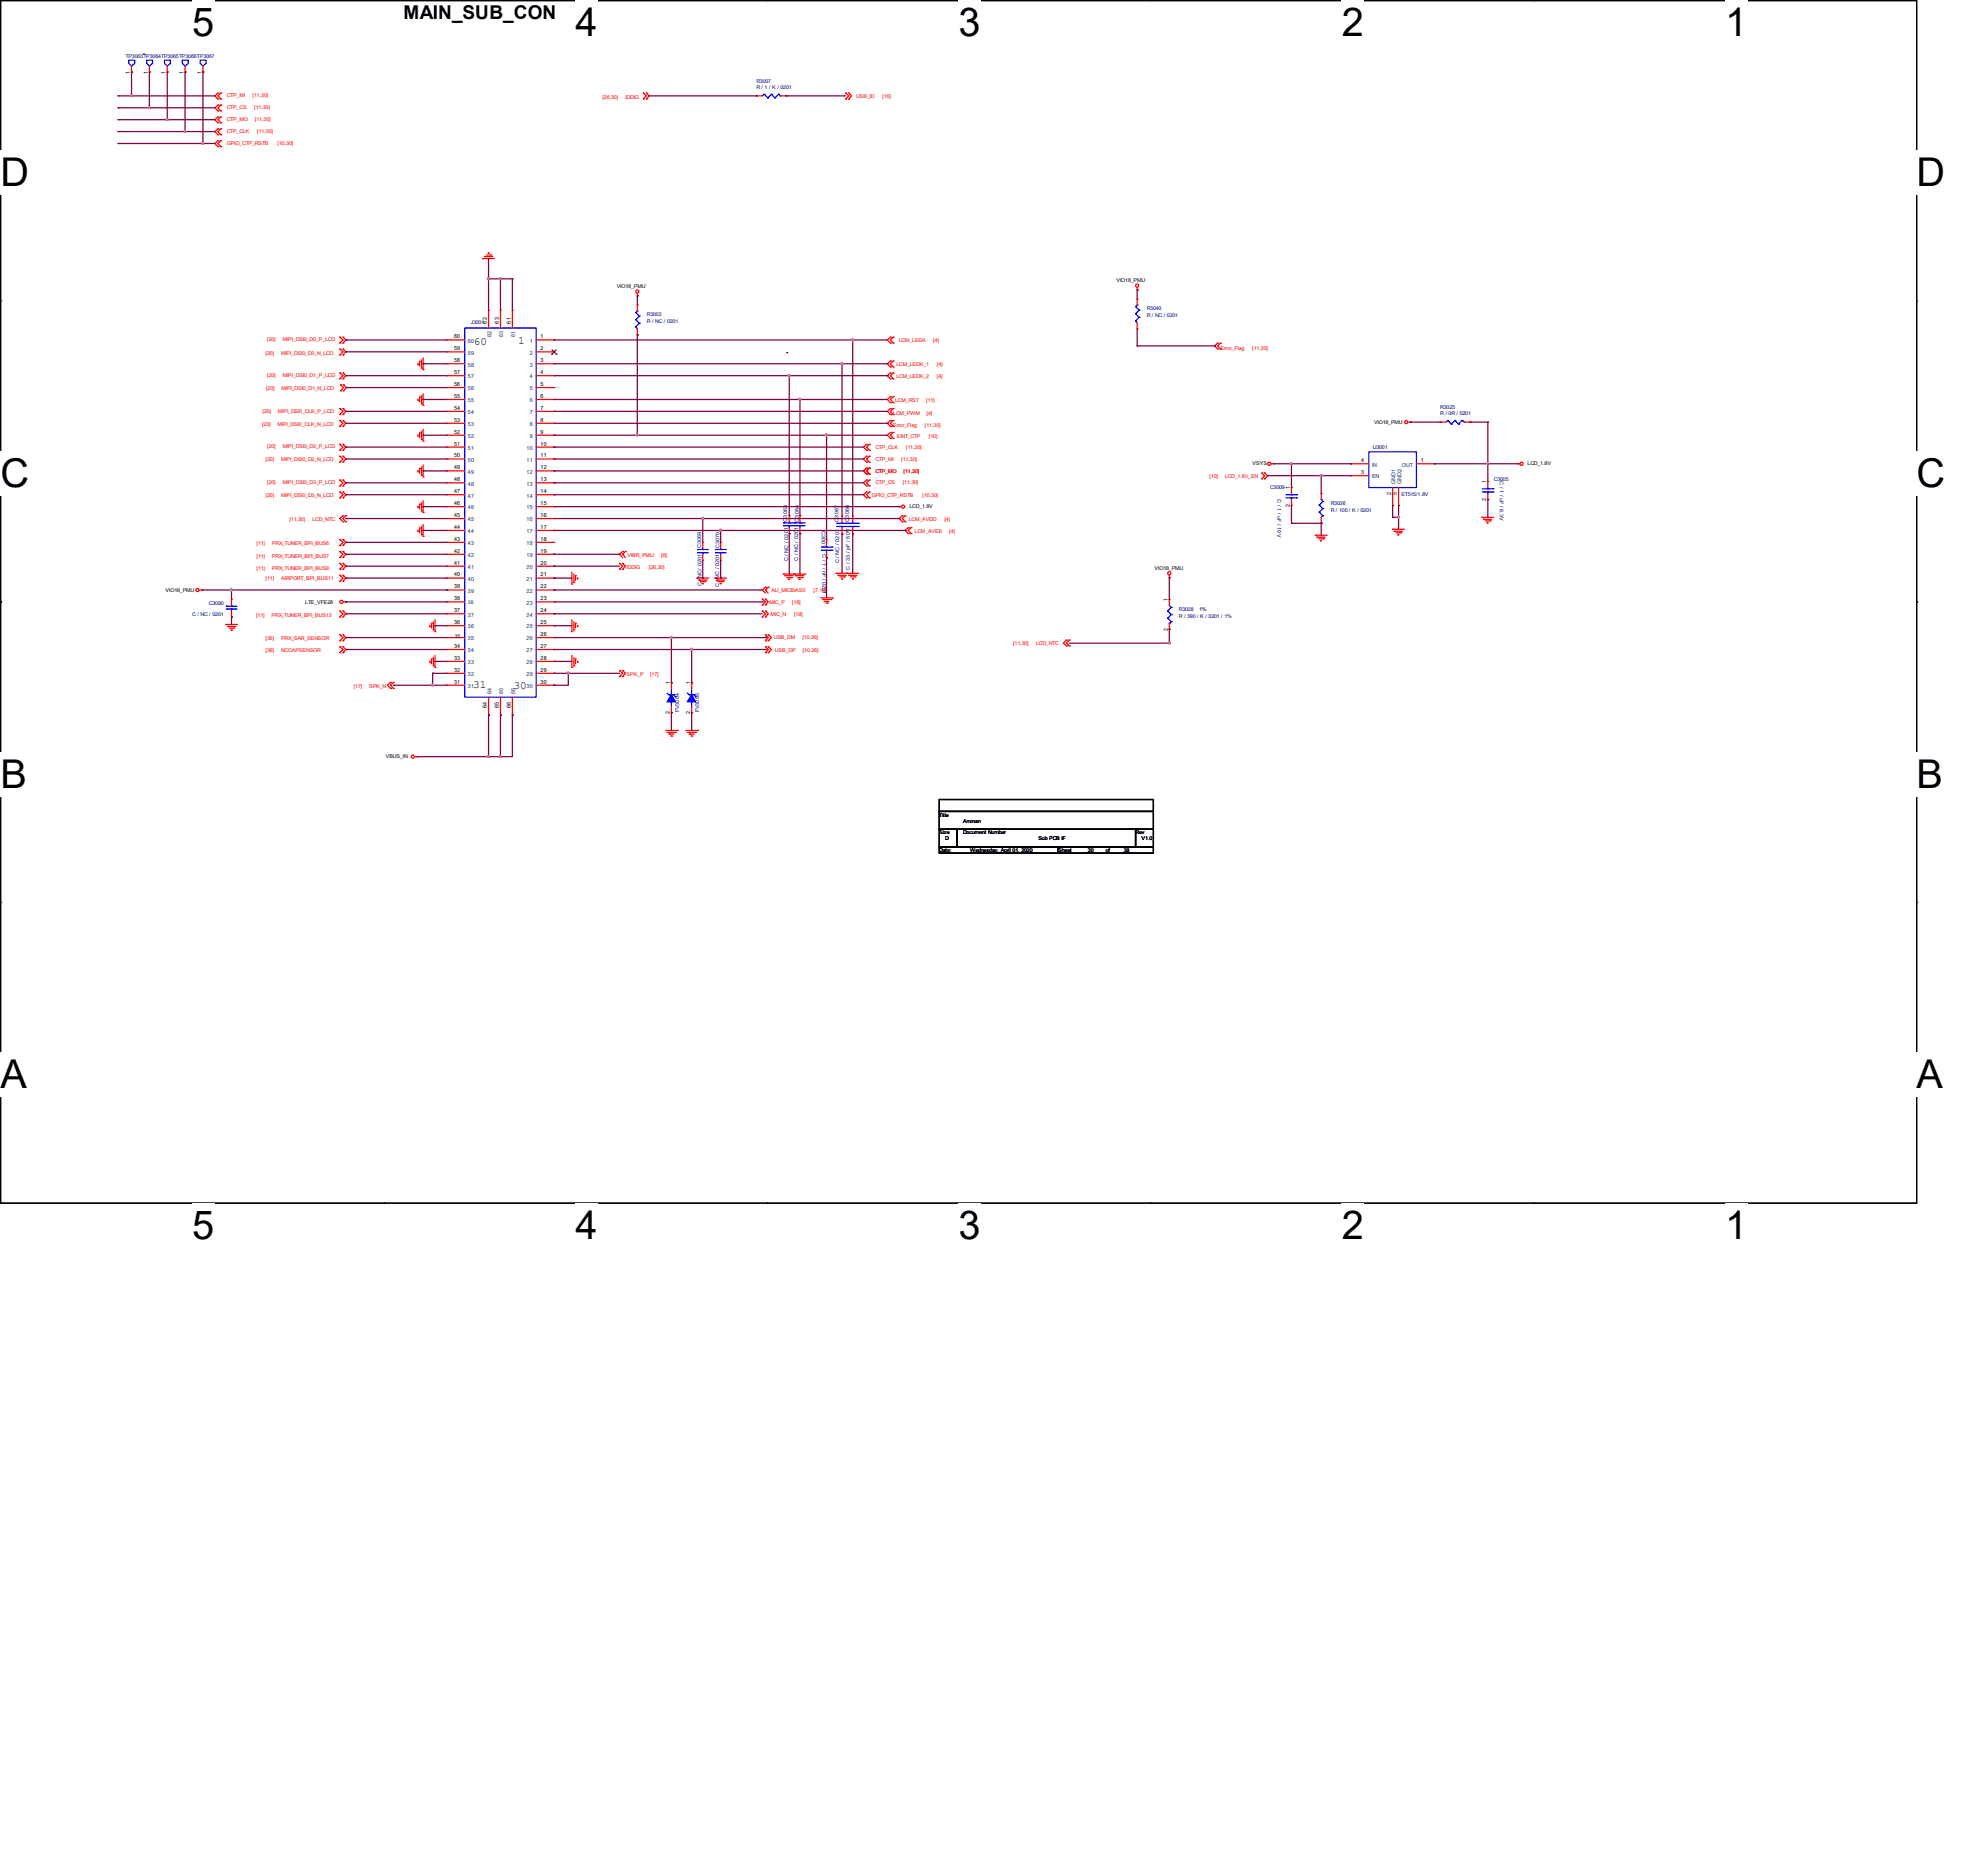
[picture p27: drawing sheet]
<svg xmlns="http://www.w3.org/2000/svg" width="210mm" height="200mm" viewBox="0 0 210 200" stroke-linecap="round" stroke-linejoin="round" font-family="sans-serif">
<defs><g id="words">
<g font-size="4.2">
<text x="20.5" y="3.9">5</text>
<text x="61.4" y="3.9">4</text>
<text x="102.3" y="3.9">3</text>
<text x="143.2" y="3.9">2</text>
<text x="184.1" y="3.9">1</text>
<text x=".1" y="19.9">D</text>
<text x="204.5" y="19.9">D</text>
<text x=".1" y="51.9">C</text>
<text x="204.5" y="51.9">C</text>
<text x=".1" y="84">B</text>
<text x="204.5" y="84">B</text>
<text x=".1" y="116.1">A</text>
<text x="204.5" y="116.1">A</text>
<text x="20.5" y="132.1">5</text>
<text x="61.4" y="132.1">4</text>
<text x="102.3" y="132.1">3</text>
<text x="143.2" y="132.1">2</text>
<text x="184.1" y="132.1">1</text>
</g>
<text font-size="2" x="43.1" y="2.1">MAIN_SUB_CON</text>
<g font-size="1.2">
<text x="50.6" y="36.8">60</text>
<text x="55.3" y="36.7">1</text>
<text x="50.5" y="73.4">31</text>
<text x="54.8" y="73.5">30</text>
</g>
<g font-size=".6" fill="#000080">
<text x="13.4" y="6.2">TP3063TP3064TP3065TP3066TP3067</text>
<text x="80.7" y="8.9">R3007</text>
<text x="80.7" y="9.5">R / 1 / K / 0201</text>
<text x="50.2" y="34.6">J3001</text>
<text x="69" y="33.7">R3002</text>
<text x="69" y="34.5">R / NC / 0201</text>
<text x="122.4" y="33.1">R3040</text>
<text x="122.4" y="33.9">R / NC / 0201</text>
<text x="146.5" y="47.9">U3001</text>
<text x="153.7" y="43.7">R3025</text>
<text x="153.7" y="44.3">R / 0R / 0201</text>
<text x="135.5" y="52.1">C3009</text>
<text x="136.3" y="53.3" transform="rotate(90 136.3 53.3)">C / 1 / uF / 10V</text>
<text x="142" y="53.8">R3026</text>
<text x="149.5" y="52.9">ET515/1.8V</text>
<text x="159.4" y="51.3">C3005</text>
<text x="160.1" y="51.3" transform="rotate(90 160.1 51.3)">C / 1 / uF / 6.3V</text>
<text x="74.8" y="58.5" transform="rotate(-90 74.8 58.5)">C3069</text>
<text x="76.8" y="58.5" transform="rotate(-90 76.8 58.5)">C3070</text>
<text x="84" y="55.6" transform="rotate(-90 84 55.6)">C3063</text>
<text x="84.1" y="59.9" transform="rotate(-90 84.1 59.9)">C / NC / 0201</text>
<text x="85.2" y="59.8" transform="rotate(-90 85.2 59.8)">C / NC / 0201</text>
<text x="85.2" y="55.6" transform="rotate(-90 85.2 55.6)">C3064</text>
<text x="87.7" y="56.7" transform="rotate(90 87.7 56.7)">C3007</text>
<text x="87.8" y="59.1" transform="rotate(90 87.8 59.1)">C / 1 / nF / 0201</text>
<text x="89.5" y="55.6" transform="rotate(-90 89.5 55.6)">C3067</text>
<text x="90.6" y="55.6" transform="rotate(-90 90.6 55.6)">C3068</text>
<text x="142" y="54.6">R / 100 / K / 0201</text>
<text x="20.5" y="65.7">C / NC / 0201</text>
<text x="22.3" y="64.5">C3090</text>
<text x="74.9" y="62.5" transform="rotate(-90 74.9 62.5)">C / NC/ 0201</text>
<text x="76.7" y="62.7" transform="rotate(-90 76.7 62.7)">C / NC / 0201</text>
<text x="89.6" y="60.1" transform="rotate(-90 89.6 60.1)">C / NC / 0201</text>
<text x="90.7" y="60.8" transform="rotate(-90 90.7 60.8)">C / 33 / pF / 50V</text>
<text x="125.8" y="65.1">R3028</text>
<text x="125.8" y="65.9">R / 390 / K / 0201 / 1%</text>
<text x="72.5" y="76" transform="rotate(-90 72.5 76)">FV3004</text>
<text x="74.6" y="76" transform="rotate(-90 74.6 76)">FV3005</text>
</g>
<g font-size=".6">
<text x="13.9" y="7.8" transform="rotate(-90 13.9 7.8)">1</text>
<text x="15.8" y="7.8" transform="rotate(-90 15.8 7.8)">1</text>
<text x="17.7" y="7.8" transform="rotate(-90 17.7 7.8)">1</text>
<text x="19.6" y="7.8" transform="rotate(-90 19.6 7.8)">1</text>
<text x="21.5" y="7.8" transform="rotate(-90 21.5 7.8)">1</text>
<text x="52" y="34.5" transform="rotate(-90 52 34.5)">62</text>
<text x="53.2" y="34.5" transform="rotate(-90 53.2 34.5)">63</text>
<text x="54.5" y="34.5" transform="rotate(-90 54.5 34.5)">61</text>
<text x="65.8" y="30.7">VIO18_PMU</text>
<text x="119.2" y="30.1">VIO18_PMU</text>
<text x="48.5" y="41.2">56</text>
<text x="48.5" y="39.9">57</text>
<text x="48.5" y="38.6">58</text>
<text x="48.5" y="37.4">59</text>
<text x="48.5" y="36.1">60</text>
<text x="57.7" y="36.1">1</text>
<text x="57.7" y="37.4">2</text>
<text x="57.7" y="38.6">3</text>
<text x="57.7" y="39.9">4</text>
<text x="57.7" y="41.2">5</text>
<text x="48.5" y="42.4">55</text>
<text x="48.5" y="43.7">54</text>
<text x="48.5" y="45">53</text>
<text x="48.5" y="46.3">52</text>
<text x="48.5" y="47.5">51</text>
<text x="57.7" y="42.4">6</text>
<text x="57.7" y="43.7">7</text>
<text x="57.7" y="45">8</text>
<text x="57.7" y="46.3">9</text>
<text x="57.7" y="47.5">10</text>
<text x="146.6" y="45.2">VIO18_PMU</text>
<text x="48.5" y="53.9">46</text>
<text x="48.5" y="52.6">47</text>
<text x="48.5" y="51.3">48</text>
<text x="48.5" y="50.1">49</text>
<text x="48.5" y="48.8">50</text>
<text x="57.7" y="48.8">11</text>
<text x="57.7" y="50.1">12</text>
<text x="57.7" y="51.3">13</text>
<text x="57.7" y="52.6">14</text>
<text x="57.7" y="53.9">15</text>
<text x="133.7" y="49.6">VSYS</text>
<text x="137.7" y="52.2" transform="rotate(-90 137.7 52.2)">1</text>
<text x="145.3" y="49.3">4</text>
<text x="145.3" y="50.6">3</text>
<text x="148.4" y="52.8" transform="rotate(-90 148.4 52.8)">2</text>
<text x="149.1" y="52.8" transform="rotate(-90 149.1 52.8)">5</text>
<text x="151.6" y="49.3">1</text>
<text x="158.6" y="53.4" transform="rotate(-90 158.6 53.4)">2</text>
<text x="158.6" y="51.5" transform="rotate(-90 158.6 51.5)">1</text>
<text x="163" y="49.6">LCD_1.8V</text>
<text x="48.5" y="57.7">43</text>
<text x="48.5" y="56.4">44</text>
<text x="48.5" y="59">42</text>
<text x="48.5" y="55.1">45</text>
<text x="57.7" y="55.1">16</text>
<text x="57.7" y="56.4">17</text>
<text x="57.7" y="57.7">18</text>
<text x="57.7" y="59">19</text>
<text x="97.1" y="54.2">LCD_1.8V</text>
<text x="137.7" y="54.1" transform="rotate(-90 137.7 54.1)">2</text>
<text x="17.7" y="63.1">VIO18_PMU</text>
<text x="32.6" y="64.4">LTE_VFE28</text>
<text x="48.5" y="61.5">40</text>
<text x="48.5" y="64">38</text>
<text x="48.5" y="62.8">39</text>
<text x="48.5" y="65.3">37</text>
<text x="48.5" y="60.2">41</text>
<text x="57.7" y="60.2">20</text>
<text x="57.7" y="61.5">21</text>
<text x="57.7" y="62.8">22</text>
<text x="57.7" y="64">23</text>
<text x="57.7" y="65.3">24</text>
<text x="123.2" y="60.8">VIO18_PMU</text>
<text x="124.6" y="64.1" transform="rotate(-90 124.6 64.1)">1</text>
<text x="128" y="65.1">1%</text>
<text x="48.5" y="69.1">34</text>
<text x="48.5" y="66.6">36</text>
<text x="48.5" y="71.7">32</text>
<text x="48.5" y="70.4">33</text>
<text x="48.5" y="68">35</text>
<text x="57.7" y="67.8">26</text>
<text x="57.7" y="69.1">27</text>
<text x="57.7" y="71.7">29</text>
<text x="57.7" y="70.4">28</text>
<text x="57.7" y="66.6">25</text>
<text x="124.6" y="67.3" transform="rotate(-90 124.6 67.3)">2</text>
<text x="48.5" y="72.9">31</text>
<text x="52" y="75.5" transform="rotate(-90 52 75.5)">64</text>
<text x="53.2" y="75.5" transform="rotate(-90 53.2 75.5)">65</text>
<text x="54.5" y="75.5" transform="rotate(-90 54.5 75.5)">66</text>
<text x="57.7" y="72.9">30</text>
<text x="71.5" y="76.2" transform="rotate(-90 71.5 76.2)">2</text>
<text x="71.5" y="73" transform="rotate(-90 71.5 73)">1</text>
<text x="73.6" y="76.2" transform="rotate(-90 73.6 76.2)">2</text>
<text x="73.6" y="73" transform="rotate(-90 73.6 73)">1</text>
<text x="41.2" y="80.9">VBUS_IN</text>
<text x="100.2" y="87.1">Title</text>
<text x="100.2" y="89">Size</text>
<text x="100.9" y="89.6">D</text>
<text x="102.8" y="89">Document Number</text>
<text x="102.8" y="87.7">Amman</text>
<text x="110.8" y="89.6">Sub PCB IF</text>
<text x="121.2" y="89">Rev</text>
<text x="121.8" y="89.6">V1.0</text>
<text x="100.2" y="90.9">Date:</text>
<text x="103.5" y="90.9">Wednesday, April 01, 2020</text>
<text x="112.9" y="90.9">Sheet</text>
<text x="116.1" y="90.9">30</text>
<text x="118" y="90.9">of</text>
<text x="119.9" y="90.9">38</text>
</g>
<g font-size=".6" fill="#f00">
<text x="24.2" y="10.4">CTP_MI</text>
<text x="24.2" y="11.7">CTP_CS</text>
<text x="26.9" y="10.4">[11,30]</text>
<text x="27.1" y="11.7">[11,30]</text>
<text x="64.3" y="10.5">[26,30]</text>
<text x="66.7" y="10.5">IDDIG</text>
<text x="91.4" y="10.5">USB_ID</text>
<text x="94.2" y="10.5">[10]</text>
<text x="24.2" y="12.9">CTP_MO</text>
<text x="24.2" y="14.2">CTP_CLK</text>
<text x="24.2" y="15.5">GPIO_CTP_RSTB</text>
<text x="27.2" y="12.9">[11,30]</text>
<text x="27.5" y="14.2">[11,30]</text>
<text x="29.6" y="15.5">[10,30]</text>
<text x="28.3" y="37.8">[20]</text>
<text x="28.4" y="41.6">[20]</text>
<text x="28.5" y="36.4">[20]</text>
<text x="28.5" y="40.2">[20]</text>
<text x="30" y="37.8">MIPI_DSI0_D0_N_LCD</text>
<text x="30" y="41.6">MIPI_DSI0_D1_N_LCD</text>
<text x="30.2" y="36.4">MIPI_DSI0_D0_P_LCD</text>
<text x="30.2" y="40.2">MIPI_DSI0_D1_P_LCD</text>
<text x="95.7" y="39.1">LCM_LEDK_1</text>
<text x="95.7" y="40.3">LCM_LEDK_2</text>
<text x="95.9" y="36.5">LCM_LEDA</text>
<text x="99.6" y="36.5">[4]</text>
<text x="100" y="39.1">[4]</text>
<text x="100" y="40.3">[4]</text>
<text x="130.2" y="37.3">Error_Flag</text>
<text x="133.6" y="37.3">[11,30]</text>
<text x="28" y="45.4">[20]</text>
<text x="28" y="44">[20]</text>
<text x="28.5" y="47.8">[20]</text>
<text x="29.6" y="45.4">MIPI_DSI0_CLK_N_LCD</text>
<text x="29.7" y="44">MIPI_DSI0_CLK_P_LCD</text>
<text x="30.2" y="47.8">MIPI_DSI0_D2_P_LCD</text>
<text x="93.4" y="47.9">CTP_CLK</text>
<text x="95.3" y="44.3">LCM_PWM</text>
<text x="95.3" y="45.6">Error_Flag</text>
<text x="95.5" y="42.9">LCM_RST</text>
<text x="95.7" y="46.7">EINT_CTP</text>
<text x="96.7" y="47.9">[11,30]</text>
<text x="98.7" y="45.6">[11,30]</text>
<text x="98.8" y="42.9">[11]</text>
<text x="98.9" y="44.3">[4]</text>
<text x="99.1" y="46.7">[10]</text>
<text x="28.3" y="49.2">[20]</text>
<text x="28.3" y="53">[20]</text>
<text x="28.5" y="51.6">[20]</text>
<text x="30" y="49.2">MIPI_DSI0_D2_N_LCD</text>
<text x="30" y="53">MIPI_DSI0_D3_N_LCD</text>
<text x="30.2" y="51.6">MIPI_DSI0_D3_P_LCD</text>
<text x="93" y="53">GPIO_CTP_RSTB</text>
<text x="93.4" y="49.1">CTP_MI</text>
<text x="93.4" y="50.4">CTP_MO</text>
<text x="93.4" y="51.7">CTP_CS</text>
<text x="96.2" y="49.1">[11,30]</text>
<text x="96.3" y="51.7">[11,30]</text>
<text x="96.4" y="50.4">[11,30]</text>
<text x="98.5" y="53">[10,30]</text>
<text x="129.1" y="51">[10]</text>
<text x="130.7" y="51">LCD_1.8V_EN</text>
<text x="27.4" y="58.1">[11]</text>
<text x="27.4" y="59.5">[11]</text>
<text x="29" y="58.1">PRX_TUNER_BPI_BUS6</text>
<text x="29" y="59.5">PRX_TUNER_BPI_BUS7</text>
<text x="30.9" y="55.6">[11,30]</text>
<text x="33.3" y="55.6">LCD_NTC</text>
<text x="67" y="59.4">VIBR_PMU</text>
<text x="70.6" y="59.4">[6]</text>
<text x="97" y="55.6">LCM_AVDD</text>
<text x="97.6" y="56.8">LCM_AVEE</text>
<text x="100.8" y="55.6">[4]</text>
<text x="101.3" y="56.8">[4]</text>
<text x="27.3" y="65.9">[11]</text>
<text x="27.4" y="60.8">[11]</text>
<text x="28.3" y="61.9">[11]</text>
<text x="29" y="65.9">PRX_TUNER_BPI_BUS13</text>
<text x="29" y="60.8">PRX_TUNER_BPI_BUS8</text>
<text x="30" y="61.9">AIRPORT_BPI_BUS11</text>
<text x="66.9" y="60.6">IDDIG</text>
<text x="69.2" y="60.6">[26,30]</text>
<text x="82.1" y="64.5">MIC_P</text>
<text x="82.2" y="65.7">MIC_N</text>
<text x="82.3" y="63.2">AU_MICBIAS0</text>
<text x="84.5" y="64.5">[18]</text>
<text x="84.7" y="65.7">[18]</text>
<text x="86.8" y="63.2">[7,18]</text>
<text x="28.3" y="68.3">[36]</text>
<text x="28.3" y="69.5">[36]</text>
<text x="30" y="68.3">PRX_SAR_SENSOR</text>
<text x="30" y="69.5">NCCAPSENSOR</text>
<text x="82.6" y="68.2">USB_DM</text>
<text x="82.7" y="69.6">USB_DP</text>
<text x="85.6" y="68.2">[10,26]</text>
<text x="85.7" y="69.6">[10,26]</text>
<text x="108.1" y="68.8">[11,30]</text>
<text x="110.6" y="68.8">LCD_NTC</text>
<text x="37.7" y="73.3">[17]</text>
<text x="39.4" y="73.3">SPK_N</text>
<text x="66.9" y="72.1">SPK_P</text>
<text x="69.4" y="72.1">[17]</text>
</g>
<g font-size=".6" fill="#004080">
<text x="52.4" y="36" transform="rotate(-90 52.4 36)">62</text>
<text x="53.7" y="36" transform="rotate(-90 53.7 36)">63</text>
<text x="55" y="36" transform="rotate(-90 55 36)">61</text>
<text x="49.9" y="41.6">56</text>
<text x="49.9" y="40.4">57</text>
<text x="49.9" y="39.1">58</text>
<text x="49.9" y="37.8">59</text>
<text x="49.9" y="36.6">60</text>
<text x="56.5" y="36.6">1</text>
<text x="56.5" y="37.8">2</text>
<text x="56.5" y="39.1">3</text>
<text x="56.5" y="40.4">4</text>
<text x="56.5" y="41.6">5</text>
<text x="49.9" y="42.9">55</text>
<text x="49.9" y="44.2">54</text>
<text x="49.9" y="45.4">53</text>
<text x="49.9" y="46.7">52</text>
<text x="49.9" y="48">51</text>
<text x="56.2" y="48">10</text>
<text x="56.5" y="42.9">6</text>
<text x="56.5" y="44.2">7</text>
<text x="56.5" y="45.4">8</text>
<text x="56.5" y="46.7">9</text>
<text x="49.9" y="53.1">47</text>
<text x="49.9" y="51.8">48</text>
<text x="49.9" y="50.5">49</text>
<text x="49.9" y="49.3">50</text>
<text x="56.2" y="49.3">11</text>
<text x="56.2" y="50.5">12</text>
<text x="56.2" y="51.8">13</text>
<text x="56.2" y="53.1">14</text>
<text x="146.4" y="49.8">IN</text>
<text x="146.4" y="51">EN</text>
<text x="148.9" y="51.7" transform="rotate(-90 148.9 51.7)">GND1</text>
<text x="149.5" y="51.7" transform="rotate(-90 149.5 51.7)">GND2</text>
<text x="149.6" y="49.8">OUT</text>
<text x="49.9" y="58.1">43</text>
<text x="49.9" y="56.9">44</text>
<text x="49.9" y="59.4">42</text>
<text x="49.9" y="55.6">45</text>
<text x="49.9" y="54.3">46</text>
<text x="56.2" y="54.3">15</text>
<text x="56.2" y="55.6">16</text>
<text x="56.2" y="56.9">17</text>
<text x="56.2" y="58.1">18</text>
<text x="56.2" y="59.4">19</text>
<text x="49.9" y="64.5">38</text>
<text x="49.9" y="62">40</text>
<text x="49.9" y="63.2">39</text>
<text x="49.9" y="65.8">37</text>
<text x="49.9" y="60.7">41</text>
<text x="56.2" y="60.7">20</text>
<text x="56.2" y="62">21</text>
<text x="56.2" y="63.2">22</text>
<text x="56.2" y="64.5">23</text>
<text x="56.2" y="65.8">24</text>
<text x="49.9" y="69.6">34</text>
<text x="49.9" y="68.3">35</text>
<text x="49.9" y="67">36</text>
<text x="49.9" y="70.8">33</text>
<text x="56.2" y="68.3">26</text>
<text x="56.2" y="69.6">27</text>
<text x="56.2" y="70.8">28</text>
<text x="56.2" y="67">25</text>
<text x="49.9" y="73.4">31</text>
<text x="49.9" y="72.1">32</text>
<text x="52.4" y="74" transform="rotate(-90 52.4 74)">64</text>
<text x="53.7" y="74" transform="rotate(-90 53.7 74)">65</text>
<text x="55" y="74" transform="rotate(-90 55 74)">66</text>
<text x="56.2" y="72.1">29</text>
<text x="56.2" y="73.4">30</text>
</g>
</g></defs>
<path d="M.1 .1h204.4v128.2h-204.4z" fill="none" stroke="#000" stroke-width=".13"/>
<g fill="#fff">
<path d="M20.5 .1h2.4v4.7h-2.4z"/>
<path d="M20.5 128.3h2.4v4.8h-2.4z"/>
</g>
<path d="M41 .1h.1M41 128.3h.1" fill="none" stroke="#000" stroke-width=".13"/>
<g fill="#fff">
<path d="M61.4 .1h2.4v4.7h-2.4z"/>
<path d="M61.4 128.3h2.4v4.8h-2.4z"/>
</g>
<path d="M81.9 .1h.1M81.9 128.3h.1" fill="none" stroke="#000" stroke-width=".13"/>
<g fill="#fff">
<path d="M102.3 .1h2.4v4.7h-2.4z"/>
<path d="M102.3 128.3h2.4v4.8h-2.4z"/>
</g>
<path d="M122.7 .1h.1M122.7 128.3h.1" fill="none" stroke="#000" stroke-width=".13"/>
<g fill="#fff">
<path d="M143.2 .1h2.4v4.7h-2.4z"/>
<path d="M143.2 128.3h2.4v4.8h-2.4z"/>
</g>
<path d="M163.6 .1h.1M163.6 128.3h.1" fill="none" stroke="#000" stroke-width=".13"/>
<g fill="#fff">
<path d="M184.1 .1h2.4v4.7h-2.4z"/>
<path d="M184.1 128.3h2.4v4.8h-2.4z"/>
<path d="M.1 16.1h3v4.7h-3z"/>
<path d="M204.5 16.1h3.1v4.7h-3.1z"/>
<path d="M.1 48.1h3v4.8h-3z"/>
<path d="M204.5 48.1h3.1v4.8h-3.1z"/>
</g>
<path d="M.1 32.1h.1M204.5 32.1h.1" fill="none" stroke="#000" stroke-width=".13"/>
<g fill="#fff">
<path d="M.1 80.2h2.8v4.7h-2.8z"/>
<path d="M204.5 80.2h2.9v4.7h-2.9z"/>
</g>
<path d="M.1 64.2h.1M204.5 64.2h.1" fill="none" stroke="#000" stroke-width=".13"/>
<g fill="#fff">
<path d="M.1 112.2h2.8v4.8h-2.8z"/>
<path d="M204.5 112.2h2.9v4.8h-2.9z"/>
</g>
<path d="M.1 96.2h.1M100.2 85.3h22.9v1.3h-22.9zM100.2 86.6h22.9v1.9h-22.9zM100.2 88.5h1.9v1.9h-1.9zM100.2 90.4h12.7v.6h-12.7zM102.1 88.5h19.1v1.9h-19.1zM112.9 90.4h10.2v.6h-10.2zM121.2 88.5h1.9v1.9h-1.9zM204.5 96.2h.1" fill="none" stroke="#000" stroke-width=".13"/>
<g fill="none" stroke="#f00" stroke-width=".13">
<path d="M14 7.7h.1M14 7.1v.6M15.9 7.7h.1M15.9 7.1v.6M17.8 7.7h.1M17.8 7.1v.6M19.8 7.7h.1M19.8 7.1v.6M21.7 7.7h.1M21.7 7.1v.6M23.3 9.9h.1M23.3 10.6h.1"/>
<path d="M23.3 11.2h.1M23.3 11.8h.1M23.3 12.5h.1M23.3 13.1h.1M23.3 13.7h.1M23.3 14.4h.1M23.3 15h.1M23.3 15.6h.1M23.3 9.9l-.4 .3 .4 .4M23.3 11.2l-.4 .3 .4 .3M23.3 12.5l-.4 .3 .4 .3M23.3 13.7l-.4 .3 .4 .4"/>
<path d="M23.3 15l-.4 .3 .4 .3M23.6 10.6h.1M23.6 9.9h.1M23.6 11.8h.1M23.6 11.2h.1M23.6 13.1h.1M23.6 12.5h.1M23.6 14.4h.1M23.6 13.7h.1M23.6 15.6h.1M23.6 15h.1M23.6 9.9l-.3 .3 .3 .4"/>
<path d="M23.6 11.2l-.3 .3 .3 .3M23.6 12.5l-.3 .3 .3 .3M23.6 13.7l-.3 .3 .3 .4M23.6 15l-.3 .3 .3 .3M68.6 9.9h.1M68.6 10.6h.1M68.6 9.9l.4 .3-.4 .4M69 10.6h.1M69 9.9h.1M69 9.9l.3 .3-.3 .4M80.7 10.2h.1M80.7 10.2h.6"/>
<path d="M83.3 10.2h.6M83.9 10.2h.1M90.2 9.9h.1M90.2 10.6h.1M90.2 9.9l.4 .3-.4 .4M90.6 9.9h.1M90.6 10.6h.1M90.6 9.9l.3 .3-.3 .4M36.3 37.2h.1M36.3 37.9h.1M36.3 36h.1M36.3 36.6h.1"/>
<path d="M36.3 39.8h.1M36.3 37.2l.3 .3-.3 .4M36.3 36l.3 .3-.3 .3M36.3 39.8l.3 .3-.3 .3M36.6 37.9h.1M36.6 37.2h.1M36.6 36.6h.1M36.6 36h.1M36.6 39.8h.1M36.6 37.2l.3 .3-.3 .4M36.6 36l.3 .3-.3 .3M36.6 39.8l.3 .3-.3 .3"/>
<path d="M44.6 38.9h.1M44.6 38.8v.1M44.8 38.5h.1M44.8 38.5v.6M45 39.3h.1M45 38.4v.9M45.2 39.4h.1M45.2 38.2v1.2M47.7 38.8h.1M47.7 37.5h.1M47.7 36.3h.1M47.7 36.3h1.9"/>
<path d="M47.7 37.5h1.9M47.7 38.8h1.9M51.5 27.6h.1M51.5 27.6h1.3M51.7 27.4h.1M51.7 27.4h.9M51.9 27.2h.5M52.1 27h.1M52.1 33.1h.1M52.1 33.1v1.9M52.4 27.2h.1M53.4 33.1h.1"/>
<path d="M53.4 33.1v1.9M54.7 33.1h.1M54.7 33.1v1.9M57.2 36.3h1.9M57.2 37.5h1.9M57.2 38.8h1.9M59.1 36.3h.1M59.1 37.5h.1M59.1 38.8h.1M68 31.6h.1M68 31.3v.3M68 35.7h.1"/>
<path d="M68 32.5h.1M68 32.5v.7M68 35.1v.6M95 36h.1M95 36.6h.1M95 38.5h.1M95 39.1h.1M95 39.8h.1M95 36l-.3 .3 .3 .3M95 38.5l-.3 .3 .3 .3M95 39.8l-.3 .3 .3 .3M95.3 36.6h.1"/>
<path d="M95.3 36h.1M95.3 39.1h.1M95.3 38.5h.1M95.3 39.8h.1M95.3 36l-.3 .3 .3 .3M95.3 38.5l-.3 .3 .3 .3M95.3 39.8l-.3 .3 .3 .3M121.4 30.9h.1M121.4 30.7v.2M121.4 35.1h.1M121.4 31.9h.1M121.4 31.9v.6"/>
<path d="M121.4 34.4v.7M129.9 36.6h.1M129.9 37.2h.1M129.9 36.6l-.3 .3 .3 .3M130.2 37.2h.1M130.2 36.6h.1M130.2 36.6l-.3 .3 .3 .3M36.3 48.7h.1M36.3 49.3h.1M36.3 47.4h.1M36.3 48h.1M36.3 52.5h.1"/>
<path d="M36.3 53.1h.1M36.3 51.2h.1M36.3 51.8h.1M36.3 43.6h.1M36.3 44.2h.1M36.3 44.9h.1M36.3 45.5h.1M36.3 40.4h.1M36.3 57.6h.1M36.3 58.2h.1M36.3 58.8h.1M36.3 59.5h.1"/>
<path d="M36.3 48.7l.3 .3-.3 .3M36.3 47.4l.3 .3-.3 .3M36.3 52.5l.3 .3-.3 .3M36.3 51.2l.3 .3-.3 .3M36.3 43.6l.3 .3-.3 .3M36.3 44.9l.3 .3-.3 .3M36.3 57.6l.3 .3-.3 .3M36.3 58.8l.3 .3-.3 .4M36.3 41h.1M36.3 41.7h.1M36.3 41l.3 .3-.3 .4M36.6 49.3h.1"/>
<path d="M36.6 48.7h.1M36.6 48h.1M36.6 47.4h.1M36.6 53.1h.1M36.6 52.5h.1M36.6 51.8h.1M36.6 51.2h.1M36.6 44.2h.1M36.6 43.6h.1M36.6 45.5h.1M36.6 44.9h.1M36.6 40.4h.1"/>
<path d="M36.6 55h.1M36.6 55.6h.1M36.6 58.2h.1M36.6 57.6h.1M36.6 59.5h.1M36.6 58.8h.1M36.6 48.7l.3 .3-.3 .3M36.6 47.4l.3 .3-.3 .3M36.6 52.5l.3 .3-.3 .3M36.6 51.2l.3 .3-.3 .3M36.6 43.6l.3 .3-.3 .3M36.6 44.9l.3 .3-.3 .3"/>
<path d="M36.6 55l-.3 .3 .3 .3M36.6 57.6l.3 .3-.3 .3M36.6 58.8l.3 .3-.3 .4M36.6 41.7h.1M36.6 41h.1M36.6 41l.4 .3-.4 .4M36.9 55h.1M36.9 55.6h.1M36.9 55l-.3 .3 .3 .3M44.6 50.3h.1M44.6 46.5h.1M44.6 42.7h.1"/>
<path d="M44.6 54.1h.1M44.6 56.7h.1M44.6 42.6v.1M44.6 46.4v.1M44.6 50.2v.1M44.6 54v.1M44.6 56.5v.2M44.8 50h.1M44.8 46.2h.1M44.8 42.4h.1M44.8 53.8h.1M44.8 56.3h.1"/>
<path d="M44.8 42.4v.5M44.8 46.2v.5M44.8 50v.5M44.8 53.8v.5M44.8 56.3v.5M45 50.7h.1M45 46.9h.1M45 43.1h.1M45 54.5h.1M45 57h.1M45 42.2v.9M45 46v.9"/>
<path d="M45 49.8v.9M45 53.6v.9M45 56.2v.8M45.2 50.9h.1M45.2 47.1h.1M45.2 43.2h.1M45.2 54.7h.1M45.2 57.2h.1M45.2 42v1.2M45.2 45.8v1.3M45.2 49.6v1.3M45.2 53.4v1.3"/>
<path d="M45.2 55.9v1.3M47.7 57.9h.1M47.7 56.6h.1M47.7 59.1h.1M47.7 55.3h.1M47.7 54h.1M47.7 52.8h.1M47.7 51.5h.1M47.7 50.2h.1M47.7 49h.1M47.7 42.6h.1M47.7 43.9h.1"/>
<path d="M47.7 45.2h.1M47.7 46.4h.1M47.7 47.7h.1M47.7 41.3h.1M47.7 40.1h.1M47.7 54h1.9M47.7 40.1h1.9M47.7 41.3h1.9M47.7 42.6h1.9M47.7 43.9h1.9M47.7 45.2h1.9M47.7 46.4h1.9"/>
<path d="M47.7 47.7h1.9M47.7 49h1.9M47.7 50.2h1.9M47.7 51.5h1.9M47.7 52.8h1.9M47.7 55.3h1.9M47.7 56.6h1.9M47.7 57.9h1.9M47.7 59.1h1.9M57.2 54h1.9M57.2 40.1h1.9M57.2 41.3h1.9"/>
<path d="M57.2 42.6h1.9M57.2 43.9h1.9M57.2 45.2h1.9M57.2 46.4h1.9M57.2 47.7h1.9M57.2 49h1.9M57.2 50.2h1.9M57.2 51.5h1.9M57.2 52.8h1.9M57.2 55.3h1.9M57.2 56.6h1.9M57.2 57.9h1.9"/>
<path d="M57.2 59.1h1.9M59.1 40.1h.1M59.1 41.3h.1M59.1 42.6h.1M59.1 43.9h.1M59.1 45.2h.1M59.1 46.4h.1M59.1 47.7h.1M59.1 49h.1M59.1 50.2h.1M59.1 51.5h.1M59.1 52.8h.1"/>
<path d="M59.1 54h.1M59.1 55.3h.1M59.1 56.6h.1M59.1 57.9h.1M59.1 59.1h.1M66.1 59.1h.1M66.1 59.1l.3 .4M66.4 59.1h.1M66.4 58.8h.1M66.4 59.1l.3 .4M66.4 58.8l-.3 .3M66.7 58.8h.1"/>
<path d="M66.7 58.8l-.3 .3M75 59.8h.1M75 57.9h.1M75 57.9v.6M75 59.1v.7M76.9 59.8h.1M76.9 57.9h.1M76.9 57.9v.6M76.9 59.1v.7M84.2 56.9h.1M84.2 55h.1M84.2 55v.6"/>
<path d="M84.2 56.3v.6M85.4 56.9h.1M85.4 55h.1M85.4 55v.6M85.4 56.3v.6M88.2 59.5h.1M88.2 57.6h.1M88.2 57.6v.6M88.2 58.9v.6M89.9 57h.1M89.9 55.1h.1M89.9 55.1v.6"/>
<path d="M89.9 56.3v.7M91 57h.1M91 55.1h.1M91 55.1v.6M91 56.3v.7M92.5 47.4h.1M92.5 48h.1M92.5 48.7h.1M92.5 49.3h.1M92.5 49.9h.1M92.5 50.6h.1M92.5 51.2h.1"/>
<path d="M92.5 51.8h.1M92.5 52.5h.1M92.5 53.1h.1M92.5 47.4l-.4 .3 .4 .3M92.5 48.7l-.4 .3 .4 .3M92.5 49.9l-.4 .3 .4 .4M92.5 51.2l-.4 .3 .4 .3M92.5 52.5l-.4 .3 .4 .3M92.8 48h.1M92.8 47.4h.1M92.8 49.3h.1M92.8 48.7h.1"/>
<path d="M92.8 50.6h.1M92.8 49.9h.1M92.8 51.8h.1M92.8 51.2h.1M92.8 53.1h.1M92.8 52.5h.1M92.8 47.4l-.3 .3 .3 .3M92.8 48.7l-.3 .3 .3 .3M92.8 49.9l-.3 .3 .3 .4M92.8 51.2l-.3 .3 .3 .3M92.8 52.5l-.3 .3 .3 .3M95 40.4h.1"/>
<path d="M95 42.3h.1M95 42.9h.1M95 43.6h.1M95 44.2h.1M95 44.9h.1M95 45.5h.1M95 46.1h.1M95 46.8h.1M95 42.3l-.3 .3 .3 .3M95 43.6l-.3 .3 .3 .3M95 44.9l-.3 .3 .3 .3M95 46.1l-.3 .3 .3 .4"/>
<path d="M95.3 40.4h.1M95.3 42.9h.1M95.3 42.3h.1M95.3 44.2h.1M95.3 43.6h.1M95.3 45.5h.1M95.3 44.9h.1M95.3 46.8h.1M95.3 46.1h.1M95.3 42.3l-.3 .3 .3 .3M95.3 43.6l-.3 .3 .3 .3M95.3 44.9l-.3 .3 .3 .3"/>
<path d="M95.3 46.1l-.3 .3 .3 .4M96 54h.1M96 54h.2M96.3 55.6h.1M96.3 55h.1M96.3 55l-.3 .3 .3 .3M96.6 55h.1M96.6 55.6h.1M96.6 55l-.3 .3 .3 .3M96.9 56.9h.1M96.9 56.3h.1M96.9 56.3l-.3 .3 .3 .3"/>
<path d="M97.2 56.3h.1M97.2 56.9h.1M97.2 56.3l-.3 .3 .3 .3M134.6 51.1h.1M134.6 50.4h.1M134.6 50.4l.3 .3-.3 .4M134.9 50.4h.1M134.9 51.1h.1M134.9 50.4l.4 .3-.4 .4M135.7 49.5h.2M135.9 49.5h.1M137.8 53.9h.1"/>
<path d="M137.8 52h.1M137.8 52v.6M137.8 53.3v.6M140.4 57.1h.1M140.4 57.1h1.2M140.5 57.3h.1M140.5 57.3h.9M140.7 57.5h.5M140.9 57.7h.1M141 55.8h.1M141 52.6h.1M141 52.6v.7"/>
<path d="M141 55.2v.6M141.2 57.5h.1M144.2 49.5h.1M144.2 50.7h.1M144.2 49.5h1.9M144.2 50.7h1.9M148.6 56.5h.1M148.6 56.5h1.3M148.6 53.9h.1M148.6 52v1.9M148.8 56.7h.1M148.8 56.7h.9"/>
<path d="M149 56.8h.5M149.2 57h.1M149.2 53.9h.1M149.2 52v1.9M149.5 56.8h.1M150.3 45h.2M150.5 45h.1M151.2 49.5h1.9M153.1 49.5h.1M153.7 45h.1M153.7 45h.6M156.2 45h.7"/>
<path d="M156.9 45h.1M158.1 55.2h.1M158.1 55.2h1.3M158.3 55.4h.1M158.3 55.4h.9M158.5 55.6h.5M158.7 55.8h.1M158.8 53.3h.1M158.8 51.4h.1M158.8 51.4v.6M158.8 52.6v.7M159 55.6h.1"/>
<path d="M161.9 49.5h.1M161.9 49.5h.3M21.3 62.9h.2M21.5 62.9h.1M24.1 66.6h.1M24.1 66.6h1.2M24.3 66.8h.1M24.3 66.8h.9M24.5 67h.5M24.7 67.2h.1M24.7 65.8h.1M24.7 63.9h.1"/>
<path d="M24.7 63.9v.6M24.7 65.2v.6M25 67h.1M36.3 67.7h.1M36.3 68.3h.1M36.3 69h.1M36.3 69.6h.1M36.3 61.4h.1M36.3 62h.1M36.3 60.1h.1M36.3 60.7h.1M36.3 65.2h.1"/>
<path d="M36.3 65.8h.1M36.3 67.7l.3 .3-.3 .3M36.3 69l.3 .3-.3 .3M36.3 61.4l.3 .3-.3 .3M36.3 60.1l.3 .3-.3 .3M36.3 65.2l.3 .3-.3 .3M36.6 68.3h.1M36.6 67.7h.1M36.6 69.6h.1M36.6 69h.1M36.6 62h.1M36.6 61.4h.1"/>
<path d="M36.6 60.7h.1M36.6 60.1h.1M36.6 65.8h.1M36.6 65.2h.1M36.6 67.7l.3 .3-.3 .3M36.6 69l.3 .3-.3 .3M36.6 61.4l.3 .3-.3 .3M36.6 60.1l.3 .3-.3 .3M36.6 65.2l.3 .3-.3 .3M36.6 64.2h.3M36.9 64.2h.1M41.7 73.4h.1"/>
<path d="M41.7 72.8h.1M41.7 72.8l-.4 .3 .4 .3M42 73.4h.1M42 72.8h.1M42 72.8l-.3 .3 .3 .3M45.9 70.6h.1M45.9 66.8h.1M45.9 66.7v.1M45.9 70.5v.1M46 70.3h.1M46 66.5h.1M46 66.5v.5"/>
<path d="M46 70.3v.5M46.3 71h.1M46.3 67.2h.1M46.3 66.3v.9M46.3 70.1v.9M46.4 71.2h.1M46.4 67.4h.1M46.4 66.1v1.3M46.4 69.9v1.3M47.7 61.7h.1M47.7 64.2h.1M47.7 62.9h.1"/>
<path d="M47.7 65.5h.1M47.7 69.3h.1M47.7 73.1h.1M47.7 68h.1M47.7 66.7h.1M47.7 71.8h.1M47.7 70.6h.1M47.7 61.7h1.9M47.7 62.9h1.9M47.7 64.2h1.9M47.7 65.5h1.9M47.7 68h1.9"/>
<path d="M47.7 69.3h1.9M47.7 71.8h1.9M47.7 73.1h1.9M47.7 66.7h1.9M47.7 70.6h1.9M47.7 60.4h.1M47.7 60.4h1.9M52.1 76.3h.1M52.1 74.4v1.9M53.4 76.3h.1M53.4 74.4v1.9M54.7 76.3h.1"/>
<path d="M54.7 74.4v1.9M57.2 68h1.9M57.2 69.3h1.9M57.2 71.8h1.9M57.2 73.1h1.9M57.2 70.6h1.9M57.2 61.7h1.9M57.2 62.9h1.9M57.2 64.2h1.9M57.2 65.5h1.9M57.2 66.7h1.9M57.2 60.4h1.9"/>
<path d="M59.1 68h.1M59.1 69.3h.1M59.1 71.8h.1M59.1 73.1h.1M59.1 70.6h.1M59.1 60.4h.1M59.1 61.7h.1M59.1 62.9h.1M59.1 64.2h.1M59.1 65.5h.1M59.1 66.7h.1M61 71.2h.1"/>
<path d="M61 67.4h.1M61 62.3h.1M61 61v1.3M61 66.1v1.3M61 69.9v1.3M61.2 71h.1M61.2 67.2h.1M61.2 62.1h.1M61.2 61.2v.9M61.2 66.3v.9M61.2 70.1v.9M61.4 70.3h.1"/>
<path d="M61.4 66.5h.1M61.4 61.4h.1M61.4 61.4v.5M61.4 66.5v.5M61.4 70.3v.5M61.6 70.6h.1M61.6 66.8h.1M61.6 61.7h.1M61.6 61.6v.1M61.6 66.7v.1M61.6 70.5v.1M66.1 72.2h.1"/>
<path d="M66.1 71.5h.1M66.1 60.1h.1M66.1 60.7h.1M66.1 71.5l.3 .3-.3 .4M66.1 60.1l.3 .3-.3 .3M66.4 72.2h.1M66.4 71.5h.1M66.4 60.1h.1M66.4 60.7h.1M66.4 71.5l.3 .3-.3 .4M66.4 60.1l.3 .3-.3 .3M71 77.9h1.3"/>
<path d="M71.2 78.1h.9M71.4 78.3h.1M71.4 78.3h.5M71.6 78.5h.1M71.7 72.8h.1M71.7 76h.1M71.7 72.8v.7M71.7 75.4v.6M71.7 78.5h.1M72.1 78.1h.1M72.3 77.9h.1M73.2 77.9h1.2"/>
<path d="M73.3 78.1h.9M73.6 78.3h.1M73.6 78.3h.5M73.7 78.5h.2M73.8 72.8h.1M73.8 76h.1M73.8 72.8v.7M73.8 75.4v.6M73.9 78.5h.1M74.2 78.1h.1M74.4 61.7h.1M74.4 61.7h1.2"/>
<path d="M74.4 77.9h.1M74.6 61.9h.1M74.6 61.9h.9M74.7 62h.6M75 62.3h.1M75.3 62h.1M76.3 61.7h.1M76.3 61.7h1.2M76.5 61.9h.1M76.5 61.9h.9M76.6 62h.6M76.9 62.3h.1"/>
<path d="M77.2 62h.1M81.3 62.9h.1M81.3 64.5h.1M81.3 63.9h.1M81.3 65.8h.1M81.3 65.2h.1M81.3 62.9l.4 .4M81.3 63.9l.4 .3-.4 .3M81.3 65.2l.4 .3-.4 .3M81.7 67.7h.1M81.7 68.3h.1M81.7 69h.1"/>
<path d="M81.7 69.6h.1M81.7 62.9h.1M81.7 62.6h.1M81.7 64.5h.1M81.7 63.9h.1M81.7 65.8h.1M81.7 65.2h.1M81.7 67.7l.3 .3-.3 .3M81.7 69l.3 .3-.3 .3M81.7 62.9l.3 .4M81.7 62.6l-.4 .3M81.7 63.9l.3 .3-.3 .3"/>
<path d="M81.7 65.2l.3 .3-.3 .3M82 67.7h.1M82 68.3h.1M82 69h.1M82 69.6h.1M82 62.6h.1M82 67.7l.3 .3-.3 .3M82 69l.3 .3-.3 .3M82 62.6l-.3 .3M83.6 61.2h.1M83.6 61.2h2.4M83.8 61.4h.1"/>
<path d="M83.8 61.4h.8M84 61.6h.5M84.1 61.8h.1M84.1 61.8h.2M84.5 61.6h.1M84.7 61.2h.1M84.9 61.4h.1M84.9 61.4h.9M85.1 61.6h.5M85.3 61.8h.1M85.6 61.6h.1M87.6 63.8h1.2"/>
<path d="M87.8 63.9h.9M88 64.2h.1M88 64.2h.5M88.2 64.3h.1M88.3 64.3h.1M88.7 63.9h.1M88.8 63.8h.1M89.2 61.2h.1M89.2 61.2h2.4M89.4 61.4h.1M89.4 61.4h.9M89.6 61.5h.5"/>
<path d="M89.8 61.7h.1M90.1 61.5h.1M90.4 61.2h.1M90.6 61.4h.1M90.6 61.4h.9M90.7 61.5h.6M91 61.7h.1M91.3 61.5h.1M113.8 68.3h.1M113.8 68.9h.1M113.8 68.3l-.3 .3 .3 .3M114.1 68.3h.1"/>
<path d="M114.1 68.9h.1M114.1 68.3l-.3 .3 .3 .3M124.8 61.6h.1M124.8 61.4v.2M124.8 63.9h.1M124.8 67.1h.1M124.8 63.9v.7M124.8 66.5v.6M44.3 80.7h.2M44.5 80.7h.1"/>
<circle cx="68" cy="31.1" r=".17"/>
<circle cx="121.4" cy="30.5" r=".17"/>
<circle cx="96.4" cy="54" r=".17"/>
<circle cx="135.4" cy="49.5" r=".17"/>
<circle cx="150.1" cy="45" r=".17"/>
<circle cx="162.4" cy="49.5" r=".17"/>
<circle cx="21.1" cy="62.9" r=".17"/>
<circle cx="36.4" cy="64.2" r=".17"/>
<circle cx="124.8" cy="61.2" r=".17"/>
<circle cx="44.1" cy="80.7" r=".17"/>
</g>
<g fill="none" stroke="#00f" stroke-width=".13">
<path d="M13.7 6.4h.7v.4l-.4 .3-.3-.3zM15.6 6.4h.7v.4l-.4 .3-.3-.3zM17.5 6.4h.7v.4l-.4 .3-.3-.3zM19.5 6.4h.6v.4l-.3 .3-.3-.3zM21.4 6.4h.6v.4l-.3 .3-.3-.3zM81.6 10.1h.1M81.6 10.1l-.3 .1M81.6 10.1l.3 .3M81.9 10.4h.1M82.3 10.1h.1M82.3 10.1l-.4 .3M82.3 10.1l.4 .3"/>
<path d="M82.7 10.4h.1M83.1 10.1h.1M83.1 10.1l-.4 .3M83.1 10.1l.2 .1M83.3 10.2h.1M49.6 35h7.6v39.4h-7.6zM67.8 34.9h.1M67.8 34.1h.1M67.8 33.3h.1M67.8 34.9l.2 .2M67.8 34.1l.4 .4M67.8 33.3l.4 .4"/>
<path d="M68 33.2h.1M68 33.2l-.2 .1M68.2 34.5h.1M68.2 33.7h.1M68.2 34.5l-.4 .4M68.2 33.7l-.4 .4M121.2 34.2h.1M121.2 33.5h.1M121.2 32.7h.1M121.2 34.2l.2 .2M121.2 33.5l.4 .3M121.2 32.7l.4 .4"/>
<path d="M121.4 32.5h.1M121.4 32.5l-.2 .2M121.6 33.8h.1M121.6 33.1h.1M121.6 33.8l-.4 .4M121.6 33.1l-.4 .4M74.4 59h.1M74.4 58.6h.1M74.4 59h1.2M74.4 58.6h1.2M75 58.6h.1M75 59h.1"/>
<path d="M75 58.5v.1M75 59v.1M76.4 59h.1M76.4 58.6h.1M76.4 59h1.1M76.4 58.6h1.1M76.9 58.6h.1M76.9 59h.1M76.9 58.5v.1M76.9 59v.1M83.6 56.1h.1M83.6 55.8h.1"/>
<path d="M83.6 56.1h2.3M83.6 55.8h2.3M84.2 55.8h.1M84.2 56.1h.1M84.2 55.6v.2M84.2 56.1v.2M84.8 56.1h.1M84.8 55.8h.1M85.4 55.8h.1M85.4 56.1h.1M85.4 55.6v.2M85.4 56.1v.2"/>
<path d="M87.7 58.7h1.1M87.7 58.4h1.1M88.2 58.4h.1M88.2 58.7h.1M88.2 58.2v.2M88.2 58.7v.2M88.8 58.7h.1M88.8 58.4h.1M89.3 56.2h.1M89.3 55.8h.1M89.3 56.2h2.3M89.3 55.8h2.3"/>
<path d="M89.9 55.8h.1M89.9 56.2h.1M89.9 55.7v.1M89.9 56.2v.1M91 55.8h.1M91 56.2h.1M91 55.7v.1M91 56.2v.1M91.6 56.2h.1M91.6 55.8h.1M137.2 53.1h1.2M137.2 52.8h1.2"/>
<path d="M137.8 52.8h.1M137.8 53.1h.1M137.8 52.6v.2M137.8 53.1v.2M138.4 53.1h.1M138.4 52.8h.1M140.8 54.6h.1M140.8 53.9h.1M140.8 54.6l.4 .4M140.8 53.9l.4 .4M141 53.3h.1M141 53.3l.2 .2"/>
<path d="M141.2 55h.1M141.2 54.3h.1M141.2 53.5h.1M141.2 55l-.2 .2M141.2 54.3l-.4 .3M141.2 53.5l-.4 .4M146.1 48.2h5.1v3.8h-5.1zM154.5 44.9h.1M154.5 44.9l-.2 .1M154.5 44.9l.4 .3M154.9 45.2h.1M155.3 44.9h.1"/>
<path d="M155.3 44.9l-.4 .3M155.3 44.9l.3 .3M155.6 45.2h.1M156 44.9h.1M156 44.9l-.4 .3M156 44.9l.2 .1M156.2 45h.1M158.2 52.5h1.1M158.2 52.1h1.1M158.8 52.1h.1M158.8 52.5h.1M158.8 52v.1"/>
<path d="M158.8 52.5v.1M159.3 52.5h.1M159.3 52.1h.1M24.2 65h.1M24.2 64.7h.1M24.2 65h1.1M24.2 64.7h1.1M24.7 64.7h.1M24.7 65h.1M24.7 64.5v.2M24.7 65v.2M71.2 73.9l.2 .2"/>
<path d="M71.4 74.1h.1M71.4 74.1h.5M71.7 74.1h.1M71.7 74.7h.1M71.7 73.5v.6M71.7 74.7v.7M71.9 74.1h.1M71.9 74.1l.2 .2M72.1 74.3h.1M73.3 73.9l.3 .2M73.6 74.1h.1M73.6 74.1h.5"/>
<path d="M73.8 74.1h.1M73.8 74.7h.1M73.8 73.5v.6M73.8 74.7v.7M74.1 74.1h.1M74.1 74.1l.1 .2M74.2 74.3h.1M124.6 65.2h.1M124.6 65.9h.1M124.6 65.2l.4 .4M124.6 65.9l.4 .4M124.8 66.5h.1"/>
<path d="M124.8 64.6l.2 .2M125 64.8h.1M125 65.6h.1M125 66.3h.1M125 64.8l-.4 .4M125 65.6l-.4 .3M125 66.3l-.2 .2"/>
</g>
<g fill="#00f" stroke="#00f" stroke-width=".13">
<path d="M73.8 74.1l.4 .8h-.9z"/>
<path d="M71.7 74.1l.4 .8h-.9z"/>
</g>
<path d="M58.9 37.8h.1M58.9 37.3l.5 .5M59.3 37.3l-.4 .5M59.4 37.8h.1" fill="none" stroke="#804000" stroke-width=".13"/>
<g fill="none" stroke="#800040" stroke-width=".13">
<path d="M12.6 10.2h.1M12.6 11.5h.1M12.6 12.8h.1M12.6 14h.1M12.6 15.3h.1M12.6 10.2h10.3M12.6 11.5h10.3M12.6 12.8h10.3M12.6 14h10.3M12.6 15.3h10.3M14 7.7h.1M14 10.2h.1"/>
<path d="M14 7.7v2.5M15.3 5.8h.1M15.9 7.7h.1M15.9 11.5h.1M15.9 7.7v3.8M17.8 7.7h.1M17.8 12.8h.1M17.8 7.7v5.1M19.8 7.7h.1M19.8 14h.1M19.8 7.7v6.3M21.7 7.7h.1"/>
<path d="M21.7 15.3h.1M21.7 7.7v7.6M69.3 10.2h11.4M80.7 10.2h.1M83.9 10.2h.1M83.9 10.2h6.3M36.9 37.5h.1M36.9 36.3h.1M36.9 37.5h10.8M36.9 36.3h10.8M45.2 38.8h.1M45.2 38.8h2.5"/>
<path d="M52.1 29.7h.1M52.1 27.6h.1M52.1 27.6v5.5M52.1 29.7h2.6M53.4 29.7h.1M53.4 29.7v3.4M54.7 29.7h.1M54.7 29.7v3.4M59.1 38.8h35.6M59.1 36.3h35.6M68 31.6h.1M68 35.7h.1"/>
<path d="M68 31.6v.9M68 35.7v10.7M84 37.6h.1M89.9 38.8h.1M89.9 38.8v16.3M91 36.3h.1M91 36.3v18.8M94.7 38.8h.1M121.4 30.9h.1M121.4 36.9h.1M121.4 30.9v1M121.4 35.1v1.8"/>
<path d="M121.4 36.9h8.2M129.6 36.9h.1M36.9 49h.1M36.9 47.7h.1M36.9 52.8h.1M36.9 51.5h.1M36.9 43.9h.1M36.9 45.2h.1M36.9 40.1h.1M36.9 55.3h.1M36.9 57.9h.1M36.9 59.1h.1"/>
<path d="M36.9 49h10.8M36.9 47.7h10.8M36.9 52.8h10.8M36.9 51.5h10.8M36.9 40.1h10.8M36.9 43.9h10.8M36.9 45.2h10.8M36.9 55.3h10.8M36.9 57.9h10.8M36.9 59.1h10.8M37 41.3h.1M37 41.3h10.7"/>
<path d="M45.2 56.6h.1M45.2 56.6h2.5M45.2 50.2h.1M45.2 46.4h.1M45.2 42.6h.1M45.2 54h.1M45.2 50.2h2.5M45.2 46.4h2.5M45.2 42.6h2.5M45.2 54h2.5M59.1 51.5h.1M59.1 52.8h.1"/>
<path d="M59.1 59.1h.1M59.1 54h36.9M59.1 52.8h33M59.1 51.5h33M59.1 59.1h7M59.1 43.9h.1M59.1 47.7h.1M59.1 49h.1M59.1 50.2h.1M59.1 56.6h.1M59.1 46.4h.1M59.1 50.2h33"/>
<path d="M59.1 46.4h35.6M59.1 49h33M59.1 47.7h33M59.1 40.1h35.6M59.1 43.9h35.6M59.1 45.2h35.6M59.1 55.3h36.9M59.1 56.6h37.5M59.1 42.6h.1M59.1 42.6h35.6M68 46.4h.1M75 55.3v2.6"/>
<path d="M75 59.8v1.9M75 55.3h.1M76.9 59.8v1.9M76.9 56.6h.1M76.9 56.6v1.3M84.2 56.9h.1M84.2 40.1h.1M84.2 40.1v14.9M84.2 56.9v4.3M85.4 56.9h.1M85.4 42.6h.1M85.4 42.6v12.4"/>
<path d="M85.4 56.9v4.3M88.2 46.4h.1M88.2 59.5h.1M88.2 46.4v11.2M88.2 59.5v4.3M89.9 57h.1M89.9 57v4.2M91 57h.1M91 57v4.2M94.7 45.2h.1M94.7 40.1h.1M96 54h.1"/>
<path d="M96 55.3h.1M96.6 56.6h.1M135.3 50.7h.1M135.3 50.7h8.9M135.9 49.5h8.3M137.8 55.8h.1M137.8 49.5v2.5M137.8 53.9v1.9M137.8 55.8h3.2M137.8 49.5h.1M141 50.7h.1M141 55.8h.1"/>
<path d="M141 50.7v1.9M141 55.8v1.3M144.2 50.7h.1M144.2 49.5h.1M148.6 53.9h.1M148.6 55.2h.1M148.6 53.9v1.3M148.6 55.2h.6M149.2 53.9h.1M149.2 55.2h.1M149.2 53.9v2.6M150.5 45h.1"/>
<path d="M150.5 45h3.2M153.1 49.5h.1M153.1 49.5h8.8M156.9 45h.1M156.9 45h1.9M158.8 49.5h.1M158.8 53.3h.1M158.8 53.3v1.9M158.8 45h.1M158.8 45v6.4M21.5 62.9h26.2M24.7 65.8h.1"/>
<path d="M24.7 62.9v1M24.7 65.8v.8M24.7 62.9h.1M36.9 60.4h.1M36.9 61.7h.1M36.9 64.2h.1M36.9 65.5h.1M36.9 68h.1M36.9 69.3h.1M36.9 68h10.8M36.9 69.3h10.8M36.9 64.2h10.8"/>
<path d="M36.9 65.5h10.8M36.9 60.4h10.8M36.9 61.7h10.8M42 73.1h.1M42 73.1h5.7M46.2 71.8h.1M46.2 73.1h.1M46.2 71.8h1.5M46.2 71.8v1.3M46.4 70.6h.1M46.4 70.6h1.3M46.4 66.7h.1"/>
<path d="M46.4 66.7h1.3M47.7 62.9h.1M52.1 76.3h.1M52.1 76.3v4.4M53.4 76.3h.1M53.4 76.3v4.4M54.7 76.3h.1M54.7 76.3v4.4h-10.2M59.1 69.3h.1M59.1 71.8h.1M59.1 73.1h.1M59.1 70.6h.1"/>
<path d="M59.1 68h22.6M59.1 69.3h22.6M59.1 71.8h7M59.1 70.6h1.9M59.1 62.9h.1M59.1 65.5h.1M59.1 66.7h.1M59.1 60.4h.1M59.1 61.7h.1M59.1 62.9h22.2M59.1 64.2h22.2M59.1 65.5h22.2"/>
<path d="M59.1 66.7h1.9M59.1 60.4h7M59.1 61.7h1.9M60.6 71.8h.1M60.6 71.8v1.3h-1.5M71.7 68h.1M71.7 76h.1M71.7 72.8h.1M71.7 68v4.8M71.7 76v1.9M73.8 76h.1M73.8 72.8h.1"/>
<path d="M73.8 69.3v3.5M73.8 76v1.9M75 61.7h.1M76.9 61.7h.1M81.3 64.2h.1M81.7 68h.1M81.7 69.3h.1M114.1 68.6h10.8M124.8 61.6h.1M124.8 67.1h.1M124.8 68.6h.1M124.8 61.6v2.3"/>
<path d="M124.8 67.1v1.5M52.1 80.7h.1M53.4 80.7h.1"/>
</g>
<g fill="#f0f" stroke="#f0f" stroke-width=".13">
<circle cx="52.1" cy="29.7" r=".11"/>
<circle cx="52.1" cy="80.7" r=".11"/>
<circle cx="60.6" cy="71.8" r=".11"/>
<circle cx="46.1" cy="73.1" r=".11"/>
<circle cx="73.8" cy="69.3" r=".11"/>
<circle cx="53.4" cy="29.7" r=".11"/>
<circle cx="85.3" cy="42.6" r=".11"/>
<circle cx="53.4" cy="80.7" r=".11"/>
<circle cx="15.9" cy="11.5" r=".11"/>
<circle cx="17.8" cy="12.7" r=".11"/>
<circle cx="14" cy="10.2" r=".11"/>
<circle cx="19.7" cy="14" r=".11"/>
<circle cx="21.6" cy="15.3" r=".11"/>
<circle cx="91" cy="36.2" r=".11"/>
<circle cx="89.8" cy="38.8" r=".11"/>
<circle cx="84.2" cy="40.1" r=".11"/>
<circle cx="75" cy="55.3" r=".11"/>
<circle cx="76.9" cy="56.6" r=".11"/>
<circle cx="68" cy="46.4" r=".11"/>
<circle cx="88.2" cy="46.4" r=".11"/>
<circle cx="137.8" cy="49.4" r=".11"/>
<circle cx="158.8" cy="49.4" r=".11"/>
<circle cx="141" cy="50.7" r=".11"/>
<circle cx="149.2" cy="55.2" r=".11"/>
<circle cx="71.6" cy="68" r=".11"/>
<circle cx="24.7" cy="62.9" r=".11"/>
<circle cx="124.8" cy="68.6" r=".11"/>
</g>
<use href="#words"/>
</svg>
